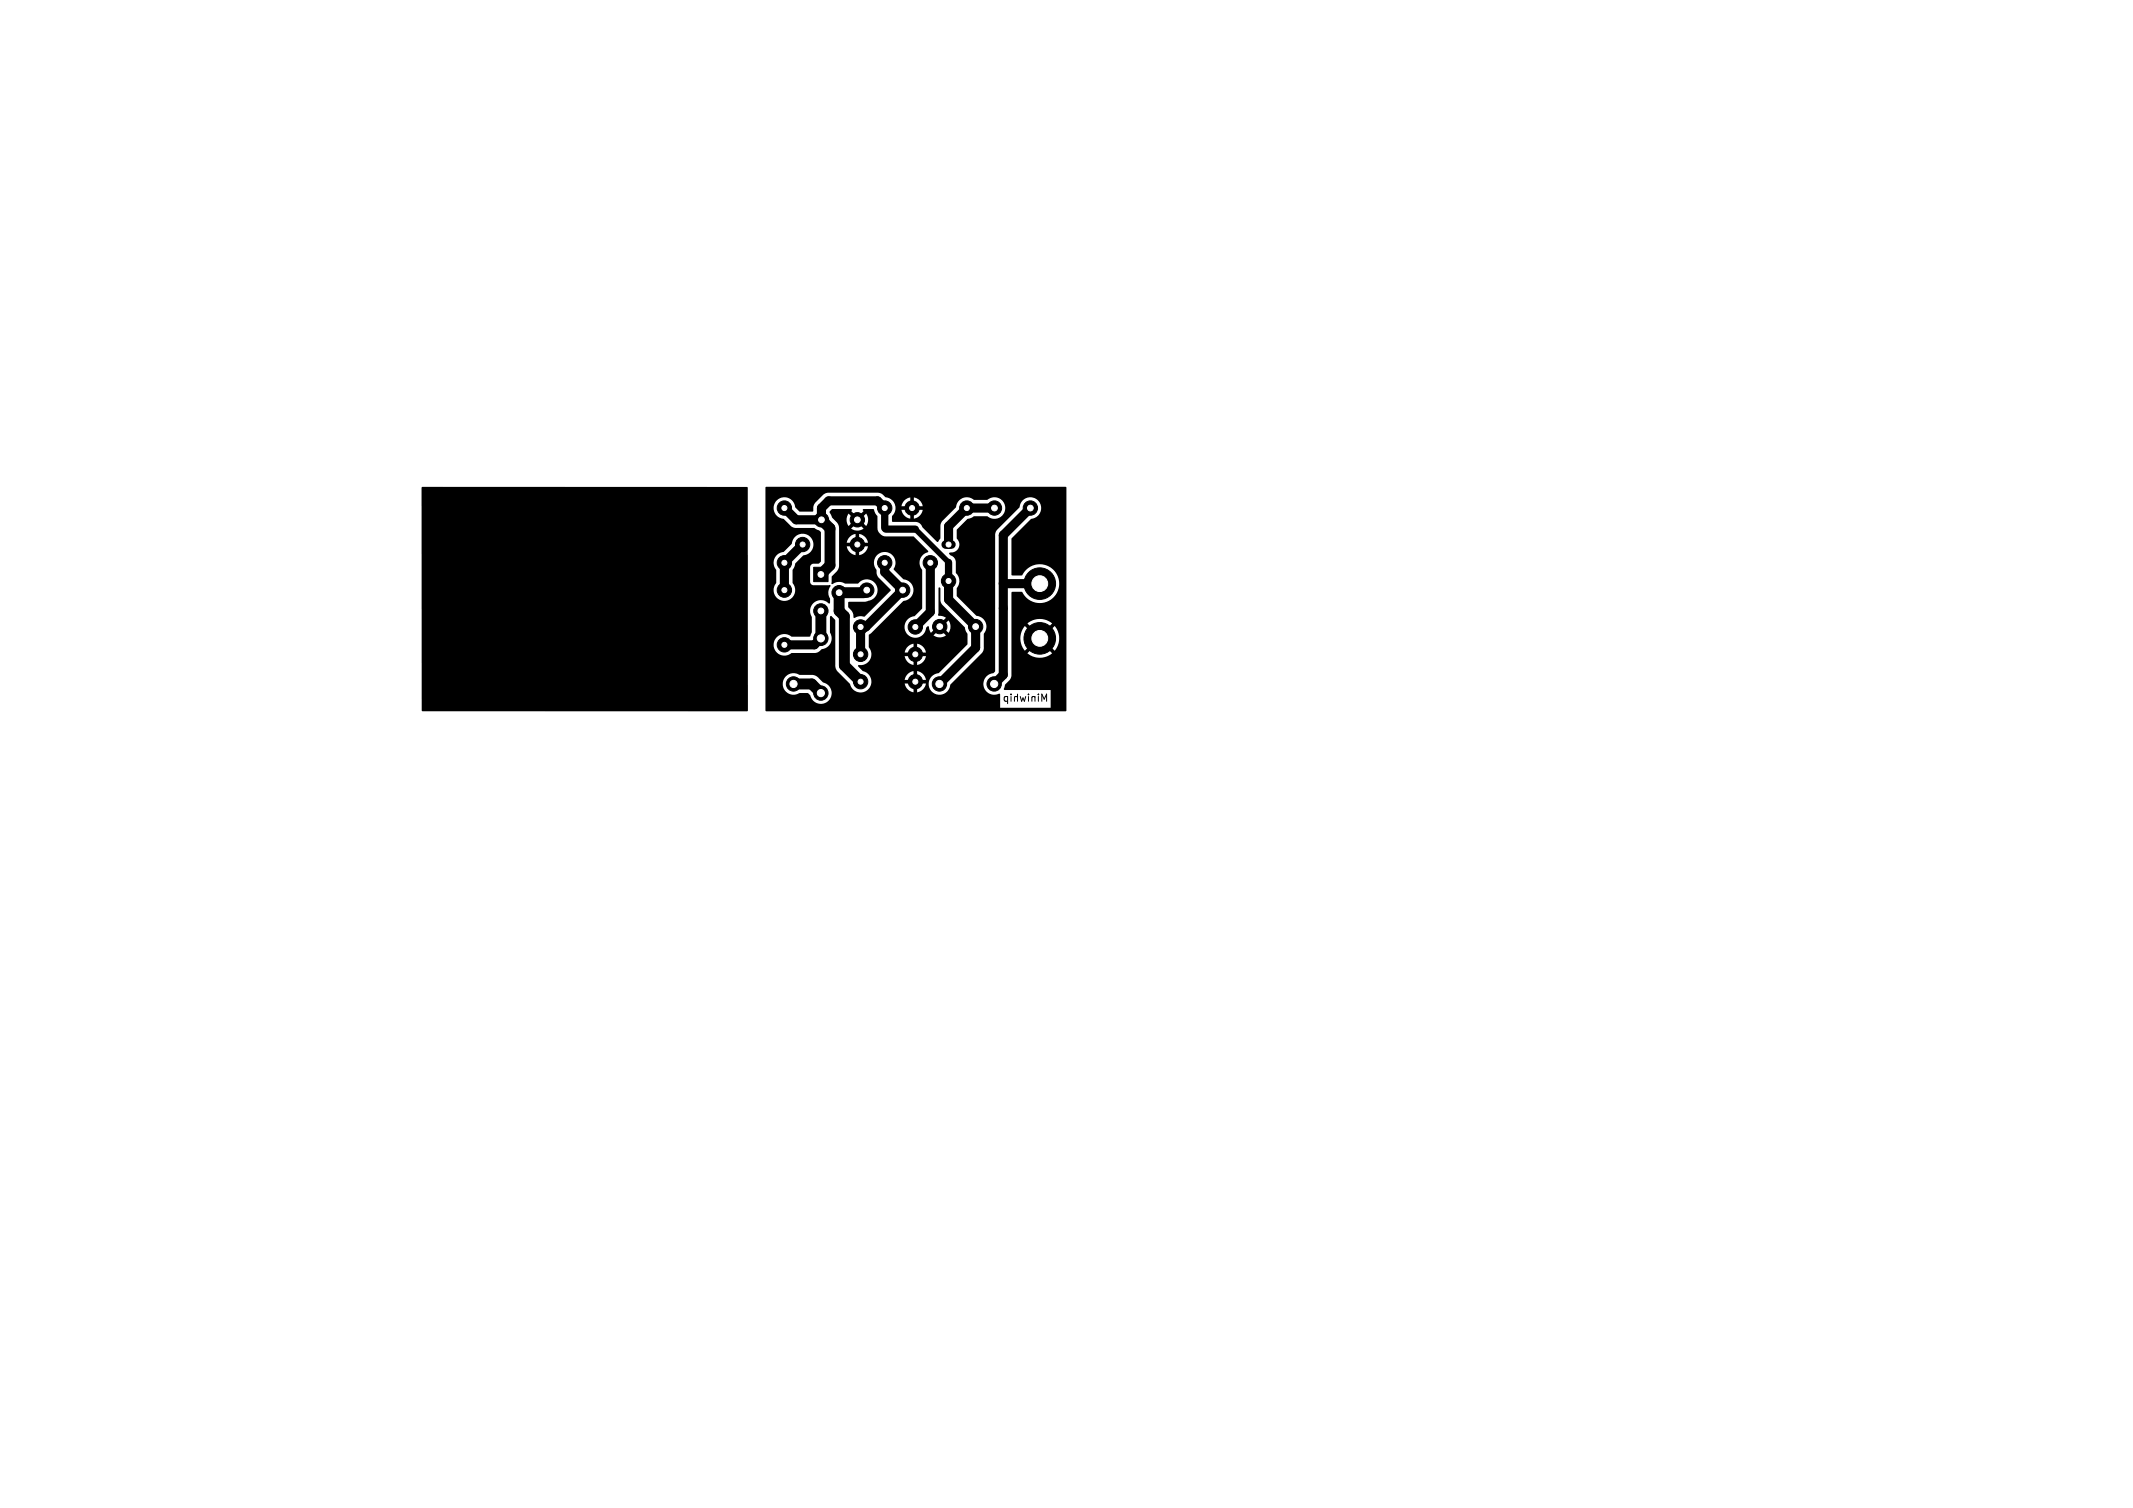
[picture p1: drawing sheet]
<svg xmlns="http://www.w3.org/2000/svg" width="297mm" height="210mm" viewBox="0 0 297 210" stroke-linecap="round" stroke-linejoin="round" font-family="sans-serif">
<g fill="none" stroke="#000" stroke-width=".14">
<path d="M140.3 97h-.3l-.2 .2 .1 .4h.4M140.3 97v1M140.8 96.7v.1M140.8 97v.7M141.7 97.1l-.2-.1h-.2v.7M141.7 96.7v1M142.1 97l.2 .7 .1-.5 .2 .5 .2-.7M143.2 96.7v.1M143.2 97v.7M144.1 97v.7M144.1 97.1l-.1-.1h-.3v.7M144.6 96.7v.1"/>
<path d="M144.6 97v.7M145.1 97.7v-1l.3 .7 .3-.7v1"/>
</g>
<g fill="#000" stroke="#000" stroke-width=".14">
<path d="M113.3 79h2v2h-2z"/>
<circle cx="109.2" cy="78.4" r="1"/>
<circle cx="109.2" cy="70.8" r="1"/>
<circle cx="111.8" cy="75.8" r="1"/>
<circle cx="114.4" cy="72.4" r="1"/>
<circle cx="119.4" cy="72.4" r="1"/>
<circle cx="119.4" cy="75.8" r="1"/>
<circle cx="123.2" cy="70.8" r="1"/>
<circle cx="123.2" cy="78.4" r="1"/>
<circle cx="127" cy="70.8" r="1"/>
<circle cx="129.5" cy="78.4" r="1"/>
<circle cx="134.6" cy="70.8" r="1"/>
<circle cx="138.5" cy="70.8" r="1"/>
<circle cx="143.5" cy="70.8" r="1"/>
<circle cx="109.2" cy="89.8" r="1"/>
<circle cx="109.2" cy="82.2" r="1"/>
<circle cx="110.5" cy="95.2" r="1"/>
<circle cx="114.3" cy="88.9" r="1"/>
<circle cx="114.3" cy="96.5" r="1"/>
<circle cx="114.3" cy="85.1" r="1"/>
<circle cx="116.8" cy="82.5" r="1"/>
<circle cx="119.8" cy="94.9" r="1"/>
<circle cx="119.8" cy="87.3" r="1"/>
<circle cx="119.8" cy="91.1" r="1"/>
<circle cx="120.7" cy="82.2" r="1"/>
<circle cx="125.7" cy="82.2" r="1"/>
<circle cx="127.5" cy="94.9" r="1"/>
<circle cx="127.5" cy="91.1" r="1"/>
<circle cx="127.5" cy="87.3" r="1"/>
<circle cx="130.8" cy="95.2" r="1"/>
<circle cx="130.8" cy="87.3" r="1"/>
<circle cx="132.1" cy="80.9" r="1"/>
<circle cx="135.9" cy="87.3" r="1"/>
<circle cx="138.4" cy="95.2" r="1"/>
<circle cx="144.8" cy="81.3" r="2.2"/>
<circle cx="144.8" cy="88.9" r="2.2"/>
</g>
<path d="M131.7 75.8h.8" fill="none" stroke="#000" stroke-width="1.2"/>
<path d="M109.2 70.8l1.7 1.6h3.5v-1.6l1-1h6.8l1 1M111.8 75.8l-2.6 2.6v3.8M123.2 78.4v1.3l2.5 2.5-5.1 5.1h-.8v3.8M129.5 78.4v6.8l-2 2.1M138.5 70.8h-3.9l-2.5 2.5v2.5M143.5 70.8l-3.8 3.7v19.5l-1.3 1.3M109.2 89.8h.1M114.3 88.9l-.9 .9h-4.2M120.7 82.2l-.4 .3M132.1 80.9v2.6l3.8 3.8v2.9l-5.1 5.1M139.7 81.3h5.1" fill="none" stroke="#000" stroke-width="1.3"/>
<path d="M114.4 72.4l1.2 1.2v5.1l-1.3 1.3M110.5 95.3h2.5l1.3 1.2M114.3 85.1v3.8M120.3 82.5h-3.5v2.6l.8 .7v6.9l2.2 2.2" fill="none" stroke="#000" stroke-width="1.5"/>
<path d="M123.2 70.8v2.7M123.3 73.7h4.2M132.1 78.3v2.6" fill="none" stroke="#000" stroke-width="1"/>
<path d="M127.5 73.7l4.6 4.6" fill="none" stroke="#000" stroke-width=".76"/>
<path d="M58.7 67.9l45.4-.1v31.2h-45.3zM106.6 67.8h41.8l.1 .1v31l-.1 .1h-41.8v-3.7h2.4a1.52 1.52 0 0 0 2.3 1.2h1.2l.3 .3a1.52 1.52 0 0 0 2.6 .8 1.52 1.52 0 0 0-.8-2.6l-.8-.8-.4-.2h-2.1a1.52 1.52 0 0 0-2.3 1.3h-2.4v-5.5h1.1v.3a1.53 1.53 0 0 0 2.5 .8h3.3l.7-.2a.86 .86 0 0 1 .7-.4 1.53 1.53 0 0 0 .7-2.2v-2.2l.1-.1 .6 .6 .1 6.7 .2 .4 1.8 1.8a1.5 1.5 0 0 0 1.5 1.1 1.5 1.5 0 0 0 1.4-1.2h4.7l.1 .5 .3 .3 .8 .4v-1.2h-5.9v-.2h5.8a.35 .35 0 0 0 .2 .3 .35 .35 0 0 0 .4-.1v1.2l.8-.4 .3-.3 .1-.5h-1.2v-.1a.35 .35 0 0 0-.2-.5 .35 .35 0 0 0-.4 .4h-5.8v-.3h5.9v-1.2h.5v1.2h1.2a1.51 1.51 0 0 0-1.4-1.3 1.51 1.51 0 0 0-1.5 1.3h-4.7v-.3a1.6 1.6 0 0 0-1.2-1l-.6-.6v-.2a1.58 1.58 0 0 0 1.8-1.2h4.7l.1 .4 .3 .4 .8 .4v-1.2h-5.9v-.2h5.8a.35 .35 0 0 0 .2 .3 .35 .35 0 0 0 .4-.1v1.2l.8-.4 .3-.4 .1-.4h-1.2v-.1a.35 .35 0 0 0-.2-.5 .35 .35 0 0 0-.4 .4h-5.8v-.3h5.9v-1.3h.5v1.3h1.2a1.51 1.51 0 0 0-1.4-1.3 1.51 1.51 0 0 0-1.5 1.3h-4.7l-.3-.8v-1.7l.3-.3 4.5-4.4a1.52 1.52 0 0 0 1.4-1.6 1.52 1.52 0 0 0-1.4-1.4l-1.4-1.4a1.52 1.52 0 0 0-.2-2.1 1.52 1.52 0 0 0-2.1 .1 1.52 1.52 0 0 0 0 2.1v.5l.1 .4 1.8 1.9-3.6 3.7a1.99 1.99 0 0 0-1.5 .1l-.2-.8-.6-.7v-.6l2.5-.1a1.72 1.72 0 0 0 1.6-1.6 1.54 1.54 0 0 0-1.1-1.5 1.54 1.54 0 0 0-1.7 .6h-1.8a1.78 1.78 0 0 0-1.8 0v-1l.8-.8 .2-.5v-2.9h1.1a1.49 1.49 0 0 0 1.2 1.2v-1.2h-2.3v-.2h2.2l.1 .1a.36 .36 0 0 0 .5 .1v1.2l.8-.4 .3-.4 .2-.4h-1.3l.1-.1a.35 .35 0 0 0-.2-.5 .35 .35 0 0 0-.5 .4h-2.2v-.3h2.3v-1.2h.5v1.2h1.3a1.51 1.51 0 0 0-1.5-1.3 1.51 1.51 0 0 0-1.5 1.3h-1.1v-2.4l-.3-.4-.6-.7-.4-.7 .1-.2 .3-.3h2.7v.1l-.1 .2 .8 .8-.2 .2-.1 .1-.8-.8-.3 .6 .1 .8 .2 .4 .8-.9 .1 .3 .2 .1-.8 .8a1.48 1.48 0 0 0 1.7 0l-.8-.8 .2-.1 .2-.3 .8 .9 .2-.4 .1-.5-.2-.7-.1-.2-.8 .8-.1-.1-.3-.2 .8-.8-.1-.2 .1-.1h1.4l.6 1v1.8a1.37 1.37 0 0 0 1.1 1h3.9l2 2 .1 .1a1.59 1.59 0 0 0-.9 2.6v5.3l-1 1.1a1.52 1.52 0 0 0-1.5 1.5 1.52 1.52 0 0 0 1.5 1.5 1.52 1.52 0 0 0 1.6-1.4l.2-.2h.1l.3 .9 .9-.8 .1 .3 .2 .1-.8 .8a1.49 1.49 0 0 0 1.7 0l-.8-.8 .2-.1 .1-.3 .9 .8 .2-.6v-.5l-.2-.6-.9 .8v-.2l-.3-.1 .8-.9-.5-.2-.6-.1 .1-3.8 .1-.1 .1 .1v1.7l.2 .4 3.2 3.3 .4 1v1.4l-4 4a1.52 1.52 0 0 0-1.4 1.6 1.52 1.52 0 0 0 1.5 1.5 1.52 1.52 0 0 0 1.5-1.5h.1h4.5a1.58 1.58 0 0 0 2.3 1.3l.1 2h7v-2.5h-6.4l-.1-.1 .1-.7 .7-.7 .2-.5v-5.2h1.3l.2 1 .4 .7 1.1-1.1 .4 .3-1.1 1.2a2.69 2.69 0 0 0 3.4 0l-1.1-1.2 .3-.3 1.2 1.1a2.69 2.69 0 0 0 0-3.4l-1.2 1.1-.3-.3 1.1-1.2-.2-.1a2.7 2.7 0 0 0-3.2 .1l1.1 1.2-.4 .3-1.1-1.1-.4 .7-.2 1h-1.3v-6.4l.2-.1h1.2a2.73 2.73 0 0 0 4.1 1.1 2.73 2.73 0 0 0 .3-4.2 2.8 2.8 0 0 0-4.4 .8h-1.4v-5.1l2.8-2.7a1.51 1.51 0 0 0 1.4-1.6 1.51 1.51 0 0 0-1.6-1.5 1.51 1.51 0 0 0-1.5 1.5l-3.1 3.1-.2 .6v19.1l-.2 .2a1.58 1.58 0 0 0-1.5 1.6h-4.5l4.4-4.5 .2-.5v-2.1a1.53 1.53 0 0 0-1.1-2.5l-2.6-2.6-.1-1.2a1.56 1.56 0 0 0-.1-2.2v-1.6a1.05 1.05 0 0 0-.8-.8l-.2-.2a.37 .37 0 0 1 .6-.2 1.14 1.14 0 0 0 .5-1.9v-1.3l1.5-1.4 .9-.4h1.9a1.51 1.51 0 0 0 2.1-.2 1.51 1.51 0 0 0-.1-2 1.51 1.51 0 0 0-2.1-.1h-1.8a1.52 1.52 0 0 0-2.5 1.1l-2 2.1-.2 .5v1.7l-.3 .5-.1-.1-2.1-2a1.03 1.03 0 0 0-.9-.7h-3.2l-.1-.8 .3-.4 .2-.5h.8a1.49 1.49 0 0 0 1.3 1.2v-1.2h-2.1v-.2h1.9l.1 .1a.36 .36 0 0 0 .5 .1v1.2l.8-.3 .3-.4 .2-.5h-1.3l.1-.1a.35 .35 0 0 0-.2-.5 .35 .35 0 0 0-.5 .4h-1.9v-.3h2.1v-1.2h.4v1.2h1.3a1.51 1.51 0 0 0-1.5-1.2 1.51 1.51 0 0 0-1.5 1.2h-.8l-.1-.2a1.6 1.6 0 0 0-1.3-1.1l-.5-.4-.5-.2h-7.1l-.5 .3-1.2 1.1-.2 .4-.1 .8-1.8 .1-.7-.6a1.52 1.52 0 0 0-1.5-1.5 1.52 1.52 0 0 0-1.5 1.5 1.52 1.52 0 0 0 1.4 1.6l1.1 1 .3 .2h2.9l.9 .6v4.1l-.3 .3h-.8l-.3 .3-.1 2.3 .1 .3 .3 .1h2.4v.1a1.66 1.66 0 0 0 0 1.8v.5l-.2 .2a1.53 1.53 0 0 0-2-.2 1.53 1.53 0 0 0-.4 2v2.2l-.2 .5-2.6 .1a1.53 1.53 0 0 0-1.6-.3 1.53 1.53 0 0 0-.9 1.4h-1.1v-7.6h1.1v.2a1.52 1.52 0 0 0 2.2 1.1 1.52 1.52 0 0 0 .5-2.3v-1.9l.3-.8 1.2-1.2a1.51 1.51 0 0 0 1.4-1.6 1.51 1.51 0 0 0-1.6-1.4 1.51 1.51 0 0 0-1.5 1.5l-1.1 1.1a1.53 1.53 0 0 0-1 2.5v1.8l-.3 .5-.1 .5h-1.1z" fill="#000"/>
<g fill="#fff" stroke="#fff" stroke-width=".14">
<circle cx="144.8" cy="88.9" r="1.1"/>
<circle cx="135.8" cy="87.3" r=".4"/>
<circle cx="130.8" cy="87.3" r=".4"/>
<circle cx="114.3" cy="96.5" r=".5"/>
<circle cx="114.3" cy="88.9" r=".5"/>
<circle cx="110.5" cy="95.3" r=".5"/>
<circle cx="114.3" cy="80" r=".4"/>
<circle cx="116.8" cy="82.5" r=".4"/>
<circle cx="114.3" cy="85.1" r=".4"/>
<circle cx="119.8" cy="91.1" r=".35"/>
<circle cx="127.5" cy="91.1" r=".35"/>
<circle cx="120.7" cy="82.2" r=".4"/>
<circle cx="125.7" cy="82.2" r=".4"/>
<circle cx="123.2" cy="70.8" r=".35"/>
<circle cx="123.2" cy="78.4" r=".35"/>
<circle cx="119.4" cy="72.4" r=".4"/>
<circle cx="114.4" cy="72.4" r=".4"/>
<circle cx="119.8" cy="87.3" r=".35"/>
<circle cx="127.5" cy="87.3" r=".35"/>
<circle cx="132.1" cy="75.8" r=".35"/>
<circle cx="129.5" cy="78.4" r=".35"/>
<circle cx="132.1" cy="80.9" r=".35"/>
<circle cx="130.8" cy="95.3" r=".5"/>
<circle cx="138.4" cy="95.3" r=".5"/>
<circle cx="111.8" cy="75.8" r=".35"/>
<circle cx="119.4" cy="75.8" r=".35"/>
<circle cx="109.2" cy="89.8" r=".35"/>
<circle cx="109.2" cy="82.2" r=".35"/>
<circle cx="138.5" cy="70.8" r=".4"/>
<circle cx="143.5" cy="70.8" r=".4"/>
<circle cx="109.2" cy="70.8" r=".35"/>
<circle cx="109.2" cy="78.4" r=".35"/>
<circle cx="119.8" cy="94.9" r=".35"/>
<circle cx="127.5" cy="94.9" r=".35"/>
<circle cx="134.6" cy="70.8" r=".35"/>
<circle cx="127" cy="70.8" r=".35"/>
<circle cx="144.8" cy="81.3" r="1.1"/>
</g>
</svg>
